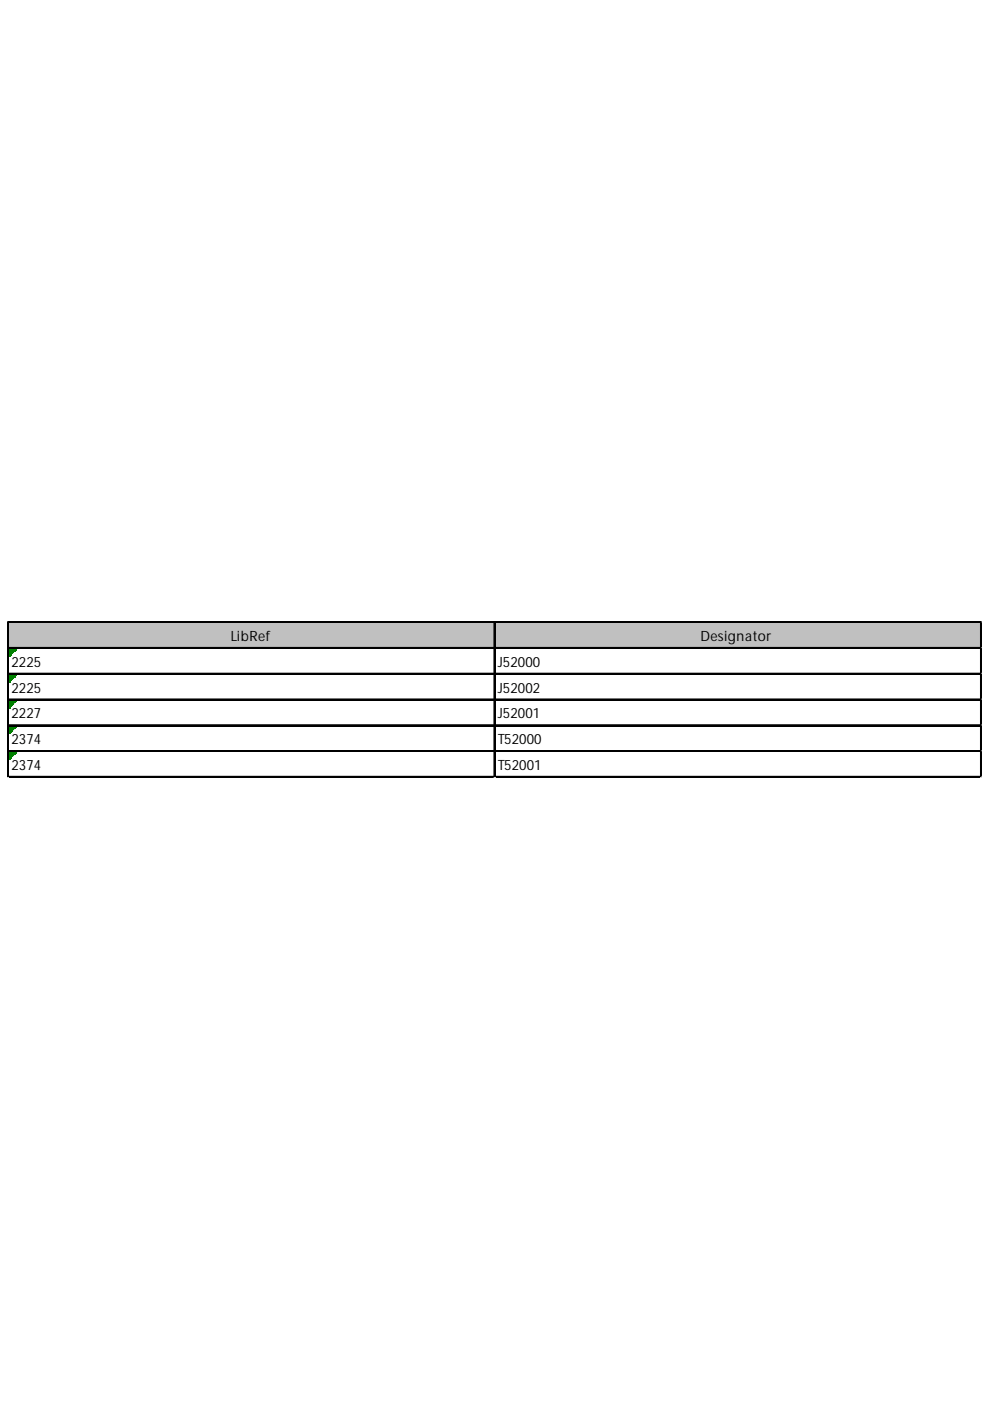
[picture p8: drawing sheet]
<svg xmlns="http://www.w3.org/2000/svg" width="210mm" height="297mm" viewBox="0 0 210 297" stroke-linecap="round" stroke-linejoin="round" font-family="sans-serif">
<defs><g id="words">
<g font-size="3">
<text x="48.9" y="135.9">LibRef</text>
<text x="148.5" y="135.9">Designator</text>
<text x="2.4" y="141.4">2225</text>
<text x="105.6" y="141.4">J52000</text>
<text x="2.4" y="146.8">2225</text>
<text x="105.6" y="146.8">J52002</text>
<text x="2.4" y="152.3">2227</text>
<text x="105.6" y="152.3">J52001</text>
<text x="2.4" y="157.8">2374</text>
<text x="105.6" y="157.8">T52000</text>
<text x="2.4" y="163.2">2374</text>
<text x="105.6" y="163.2">T52001</text>
</g>
</g></defs>
<path d="M1.8 132.1h206.4v5.5h-206.4z" fill="#c0c0c0"/>
<path d="M1.9 137.6h1.6" fill="none" stroke="#008000" stroke-width=".28"/>
<path d="M1.9 137.6h1.6v.2h-1.6z" fill="#008000"/>
<path d="M1.9 137.8h1.4" fill="none" stroke="#008000" stroke-width=".28"/>
<path d="M1.9 137.8h1.4v.3h-1.4z" fill="#008000"/>
<path d="M1.9 138.1h1.1" fill="none" stroke="#008000" stroke-width=".28"/>
<path d="M1.9 138.1h1.1v.3h-1.1z" fill="#008000"/>
<path d="M1.9 138.4h.8" fill="none" stroke="#008000" stroke-width=".28"/>
<path d="M1.9 138.4h.8v.3h-.8z" fill="#008000"/>
<path d="M1.9 138.7h.5" fill="none" stroke="#008000" stroke-width=".28"/>
<path d="M1.9 138.7h.5v.2h-.5z" fill="#008000"/>
<path d="M1.9 138.9h.3" fill="none" stroke="#008000" stroke-width=".28"/>
<path d="M1.9 138.9h.3v.3h-.3z" fill="#008000"/>
<path d="M1.9 143h1.6" fill="none" stroke="#008000" stroke-width=".28"/>
<path d="M1.9 143h1.6v.3h-1.6z" fill="#008000"/>
<path d="M1.9 143.3h1.4" fill="none" stroke="#008000" stroke-width=".28"/>
<path d="M1.9 143.3h1.4v.3h-1.4z" fill="#008000"/>
<path d="M1.9 143.6h1.1" fill="none" stroke="#008000" stroke-width=".28"/>
<path d="M1.9 143.6h1.1v.3h-1.1z" fill="#008000"/>
<path d="M1.9 143.9h.8" fill="none" stroke="#008000" stroke-width=".28"/>
<path d="M1.9 143.9h.8v.2h-.8z" fill="#008000"/>
<path d="M1.9 144.1h.5" fill="none" stroke="#008000" stroke-width=".28"/>
<path d="M1.9 144.1h.5v.3h-.5z" fill="#008000"/>
<path d="M1.9 144.4h.3" fill="none" stroke="#008000" stroke-width=".28"/>
<path d="M1.9 144.4h.3v.3h-.3z" fill="#008000"/>
<path d="M1.9 148.5h1.6" fill="none" stroke="#008000" stroke-width=".28"/>
<path d="M1.9 148.5h1.6v.3h-1.6z" fill="#008000"/>
<path d="M1.9 148.8h1.4" fill="none" stroke="#008000" stroke-width=".28"/>
<path d="M1.9 148.8h1.4v.3h-1.4z" fill="#008000"/>
<path d="M1.9 149.1h1.1" fill="none" stroke="#008000" stroke-width=".28"/>
<path d="M1.9 149.1h1.1v.2h-1.1z" fill="#008000"/>
<path d="M1.9 149.3h.8" fill="none" stroke="#008000" stroke-width=".28"/>
<path d="M1.9 149.3h.8v.3h-.8z" fill="#008000"/>
<path d="M1.9 149.6h.5" fill="none" stroke="#008000" stroke-width=".28"/>
<path d="M1.9 149.6h.5v.3h-.5z" fill="#008000"/>
<path d="M1.9 149.9h.3" fill="none" stroke="#008000" stroke-width=".28"/>
<path d="M1.9 149.9h.3v.2h-.3z" fill="#008000"/>
<path d="M1.9 154h1.6" fill="none" stroke="#008000" stroke-width=".28"/>
<path d="M1.9 154h1.6v.2h-1.6z" fill="#008000"/>
<path d="M1.9 154.2h1.4" fill="none" stroke="#008000" stroke-width=".28"/>
<path d="M1.9 154.2h1.4v.3h-1.4z" fill="#008000"/>
<path d="M1.9 154.5h1.1" fill="none" stroke="#008000" stroke-width=".28"/>
<path d="M1.9 154.5h1.1v.3h-1.1z" fill="#008000"/>
<path d="M1.9 154.8h.8" fill="none" stroke="#008000" stroke-width=".28"/>
<path d="M1.9 154.8h.8v.3h-.8z" fill="#008000"/>
<path d="M1.9 155.1h.5" fill="none" stroke="#008000" stroke-width=".28"/>
<path d="M1.9 155.1h.5v.2h-.5z" fill="#008000"/>
<path d="M1.9 155.3h.3" fill="none" stroke="#008000" stroke-width=".28"/>
<path d="M1.9 155.3h.3v.3h-.3z" fill="#008000"/>
<path d="M1.9 159.4h1.6" fill="none" stroke="#008000" stroke-width=".28"/>
<path d="M1.9 159.4h1.6v.3h-1.6z" fill="#008000"/>
<path d="M1.9 159.7h1.4" fill="none" stroke="#008000" stroke-width=".28"/>
<path d="M1.9 159.7h1.4v.3h-1.4z" fill="#008000"/>
<path d="M1.9 160h1.1" fill="none" stroke="#008000" stroke-width=".28"/>
<path d="M1.9 160h1.1v.3h-1.1z" fill="#008000"/>
<path d="M1.9 160.3h.8" fill="none" stroke="#008000" stroke-width=".28"/>
<path d="M1.9 160.3h.8v.2h-.8z" fill="#008000"/>
<path d="M1.9 160.5h.5" fill="none" stroke="#008000" stroke-width=".28"/>
<path d="M1.9 160.5h.5v.3h-.5z" fill="#008000"/>
<path d="M1.9 160.8h.3" fill="none" stroke="#008000" stroke-width=".28"/>
<path d="M1.9 160.8h.3v.3h-.3z" fill="#008000"/>
<g fill="none" stroke="#000" stroke-width=".28">
<path d="M1.6 131.8v33.1M1.7 131.8v33.1M1.9 131.8h206.3M1.9 137.3h206.3M104.8 132.1v32.8M104.9 132.1v32.8M207.9 132.1v32.8M208.1 132.1v32.8M1.9 142.8h206.3M1.9 148.2h206.3M1.9 153.7h206.3M1.9 159.2h206.3"/>
<path d="M1.9 164.6h206.3"/>
</g>
<path d="M1.9 132h206.3M1.9 137.4h206.3M1.9 142.9h206.3M1.9 148.4h206.3M1.9 153.8h206.3M1.9 159.3h206.3M1.9 164.8h206.3" fill="none" stroke="#000" stroke-width=".27"/>
<path d="M1.6 164.9v.1" fill="none" stroke="#d4d4d4" stroke-width=".28"/>
<path d="M1.6 164.9l.3 .1z" fill="#d4d4d4"/>
<path d="M104.8 164.9v.1" fill="none" stroke="#d4d4d4" stroke-width=".28"/>
<path d="M104.8 164.9l.2 .1z" fill="#d4d4d4"/>
<path d="M207.9 164.9v.1" fill="none" stroke="#d4d4d4" stroke-width=".28"/>
<path d="M207.9 164.9l.3 .1z" fill="#d4d4d4"/>
<path d="M208.2 131.8h.1" fill="none" stroke="#d4d4d4" stroke-width=".28"/>
<path d="M208.2 131.8v.3z" fill="#d4d4d4"/>
<path d="M208.2 137.3h.1" fill="none" stroke="#d4d4d4" stroke-width=".28"/>
<path d="M208.2 137.3v.3z" fill="#d4d4d4"/>
<path d="M208.2 142.8h.1" fill="none" stroke="#d4d4d4" stroke-width=".28"/>
<path d="M208.2 142.8v.2z" fill="#d4d4d4"/>
<path d="M208.2 148.2h.1" fill="none" stroke="#d4d4d4" stroke-width=".28"/>
<path d="M208.2 148.2v.3z" fill="#d4d4d4"/>
<path d="M208.2 153.7h.1" fill="none" stroke="#d4d4d4" stroke-width=".28"/>
<path d="M208.2 153.7v.3z" fill="#d4d4d4"/>
<path d="M208.2 159.2h.1" fill="none" stroke="#d4d4d4" stroke-width=".28"/>
<path d="M208.2 159.2v.2z" fill="#d4d4d4"/>
<path d="M208.2 164.6h.1" fill="none" stroke="#d4d4d4" stroke-width=".28"/>
<path d="M208.2 164.6v.3z" fill="#d4d4d4"/>
<use href="#words"/>
</svg>
